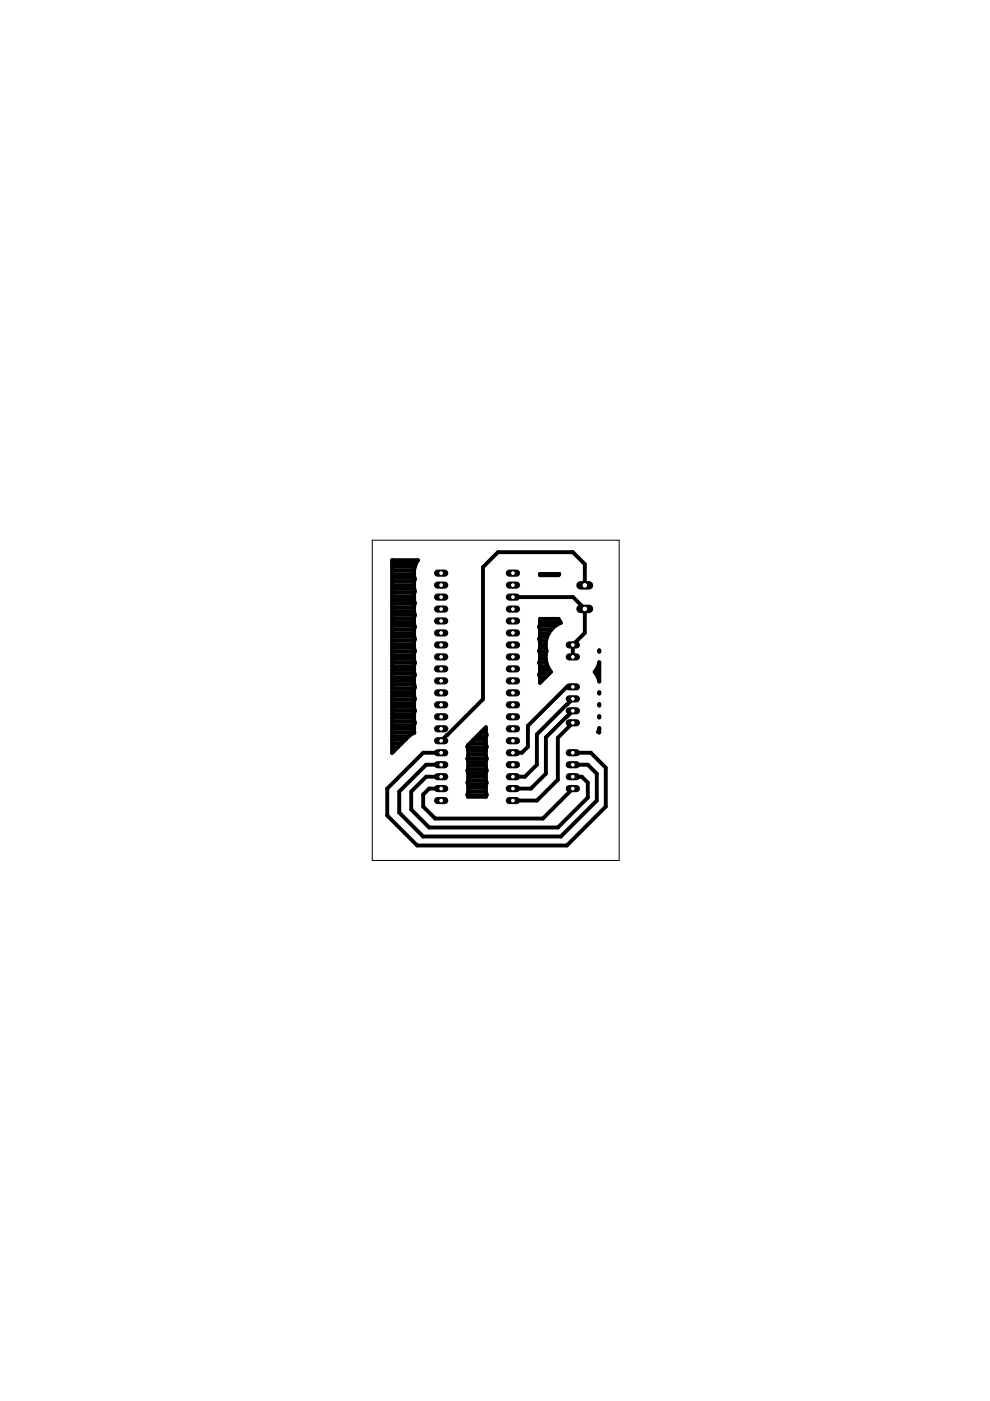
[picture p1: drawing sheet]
<svg xmlns="http://www.w3.org/2000/svg" width="210mm" height="297mm" viewBox="0 0 210 297" stroke-linecap="round" stroke-linejoin="round" font-family="sans-serif">
<g fill="none" stroke="#000" stroke-width=".83">
<path d="M83.1 118.8h5.5a4.6 4.6 0 0 0-.6 4l-.2 .6v1.3l.2 .6-.2 .6v1.4l.2 .6-.2 .6v1.3l.2 .6-.2 .6v1.3l.2 .6-.2 .6v1.4l.2 .6-.2 .6v1.3l.2 .6-.2 .6v1.3l.2 .6-.2 .7v1.3l.2 .6-.2 .6v1.3l.2 .6-.2 .6v1.4l.2 .6-.2 .6v1.3l.2 .6-.2 .6v1.3l.2 .6-.2 .7v1.4l-.9 .6-3.8 3.7zM83.1 119.4h5.1M83.1 139.7h4.7M83.1 138.9h4.7M83.1 138.1h4.8M83.1 137.4h4.7M83.1 136.6h4.7M83.1 135.8h4.8M83.1 135h4.7M83.1 134.2h4.7M83.1 133.5h4.7M83.1 132.7h4.8"/>
<path d="M83.1 131.9h4.7M83.1 131.1h4.7M83.1 130.3h4.8M83.1 129.6h4.7M83.1 128.8h4.7M83.1 128h4.8M83.1 127.2h4.7M83.1 126.4h4.7M83.1 125.6h4.8M83.1 124.9h4.7M83.1 124.1h4.7M83.1 123.3h4.7"/>
<path d="M83.1 122.5h4.8M83.1 121.8h4.7M83.1 121h4.7M83.1 120.2h4.9M108.8 126.6h12.7l2.5 2.5v5.1l-2.5 2.5v2.6M114.4 138.1h1.4M114.4 132.7h3.4M114.4 135.8h1.4M114.4 135h1.6M114.5 133.5h2.4M114.5 131.2h3.9l.5 .9a4.9 4.9 0 0 0-3 5.9 4.7 4.7 0 0 0 .9 4.5l-2.3 2.3v-1.1l-.2-.6 .2-.6v-1.3l-.2-.7 .2-.6v-1.3l-.2-.6 .2-.6v-1.3l-.2-.6 .2-.6v-1.4l-.2-.6 .2-.6zM114.5 121.7h4.1l-.2 .3h-3.9z"/>
<path d="M114.5 139.7h1.2M114.5 138.9h1.2M114.5 137.4h1.2M114.5 136.6h1.2M114.5 134.2h1.9M114.5 131.9h4.3M114.5 121.8h4.1M124 124.1v-4.5l-2.5-2.5h-15.9l-3.2 3.1v28.1l-8.9 8.8M127.1 137.9v.3zM127.1 138.1v.1M83.1 159.2h.5M83.1 158.4h1.2"/>
<path d="M83.1 157.6h2M83.1 156.9h2.8M83.1 156.1h3.6M83.1 155.3h4.7M83.1 154.5h4.7M83.1 153.8h4.7M83.1 153h4.8M83.1 152.2h4.7M83.1 151.4h4.7M83.1 150.6h4.8M83.1 149.9h4.7M83.1 149.1h4.7"/>
<path d="M83.1 148.3h4.8M83.1 147.5h4.7M83.1 146.7h4.7M83.1 145.9h4.8M83.1 145.2h4.7M83.1 144.4h4.7M83.1 143.6h4.7M83.1 142.8h4.8M83.1 142h4.7M83.1 141.3h4.7M83.1 140.5h4.8M93.5 159.6h-3.8l-7.6 7.6v5.7l6.4 6.4h31.7l8.2-8.3v-8.2l-3.1-3.2h-3.8"/>
<path d="M99.1 158.4h4.1M99.3 160h3.7M99.3 159.2h3.7M99.5 157.6h3.5M100.3 156.9h2.7M101.1 156.1h2M101.9 155.3h1.2M102.7 154.5h.3M103 154.2l.2 1.6-.2 .6v1.3l.2 .6-.2 .6v1.4l.2 .6-.2 .6v1.3l.2 .6-.2 .6v1.3l.2 .6-.2 .7v1.3l.2 .6-.1 .4h-3.9l-.1-.4 .2-.6v-1.3l-.2-.7 .2-.6v-1.3l-.2-.6 .2-.6v-1.3l-.2-.6 .2-.6v-1.4l-.2-.6 .1-.3zM114.3 140.5h1.6M114.4 142.8h2.1M114.5 143.6h1.2"/>
<path d="M114.5 144.4h.4M114.5 142h2M114.5 141.3h1.6M121.5 153.2l-3.2 3.2v8.9l-4.5 4.4h-5M121.5 150.7l-5.8 5.6v7.7l-3.1 3.2h-3.8M121.5 148.2l-7.7 7.5v6.4l-2.5 2.6h-2.5M121.5 145.6h-1.3l-8.3 8.3v4.4l-1.2 1.3h-1.9M126.3 142.8h.8M126.4 142h.7M126.8 143.6h.3M126.8 141.3h.3M127 154.5h.1"/>
<path d="M127 144.4h.1M127 140.5h.1M127.1 140.4v4.1l-.2-.8-.8-1.2 .8-1.3zM127.1 146.7v.3zM127.1 149.3v.3zM127.1 151.8v.3zM127.1 154.4v.9l-.3-.1zM93.5 167.2h-2.5l-1.3 1.3v2.5l2.6 2.5h22.8l6.4-6.3M93.5 164.7h-3.1l-3.2 3.1v3.8l3.8 3.9h27.3l6.3-6.4v-3.2l-1.2-1.2h-1.9M93.5 162.1h-3.1l-5.8 5.7v4.5l5.1 5.1h29.2l7.6-7.7v-5.7l-1.9-1.9h-3.1M99.1 168.6h4.1M99.1 160.8h4.1"/>
<path d="M99.2 166.2h3.9M99.2 163.1h3.9M99.2 165.5h3.9M99.2 163.9h3.9M99.3 164.7h3.7M99.3 167.8h3.7M99.3 167h3.7M99.3 162.3h3.7M99.3 161.6h3.7"/>
</g>
<path d="M92.8 121.5h1.5" fill="none" stroke="#000" stroke-width="1.5"/>
<circle cx="93.5" cy="121.5" r=".51" fill="#fff" stroke="#000" stroke-width=".21"/>
<path d="M92.8 124.1h1.5" fill="none" stroke="#000" stroke-width="1.5"/>
<circle cx="93.5" cy="124.1" r=".51" fill="#fff" stroke="#000" stroke-width=".21"/>
<path d="M92.8 126.6h1.5" fill="none" stroke="#000" stroke-width="1.5"/>
<circle cx="93.5" cy="126.6" r=".51" fill="#fff" stroke="#000" stroke-width=".21"/>
<path d="M92.8 129.1h1.5" fill="none" stroke="#000" stroke-width="1.5"/>
<circle cx="93.5" cy="129.1" r=".51" fill="#fff" stroke="#000" stroke-width=".21"/>
<path d="M92.8 131.7h1.5" fill="none" stroke="#000" stroke-width="1.5"/>
<circle cx="93.5" cy="131.7" r=".51" fill="#fff" stroke="#000" stroke-width=".21"/>
<path d="M92.8 134.2h1.5" fill="none" stroke="#000" stroke-width="1.5"/>
<circle cx="93.5" cy="134.2" r=".51" fill="#fff" stroke="#000" stroke-width=".21"/>
<path d="M92.8 136.7h1.5" fill="none" stroke="#000" stroke-width="1.5"/>
<circle cx="93.5" cy="136.7" r=".51" fill="#fff" stroke="#000" stroke-width=".21"/>
<path d="M92.8 139.3h1.5" fill="none" stroke="#000" stroke-width="1.5"/>
<circle cx="93.5" cy="139.3" r=".51" fill="#fff" stroke="#000" stroke-width=".21"/>
<path d="M92.8 141.8h1.5" fill="none" stroke="#000" stroke-width="1.5"/>
<circle cx="93.5" cy="141.8" r=".51" fill="#fff" stroke="#000" stroke-width=".21"/>
<path d="M92.8 144.4h1.5" fill="none" stroke="#000" stroke-width="1.5"/>
<circle cx="93.5" cy="144.4" r=".51" fill="#fff" stroke="#000" stroke-width=".21"/>
<path d="M92.8 146.9h1.5" fill="none" stroke="#000" stroke-width="1.5"/>
<circle cx="93.5" cy="146.9" r=".51" fill="#fff" stroke="#000" stroke-width=".21"/>
<path d="M92.8 149.4h1.5" fill="none" stroke="#000" stroke-width="1.5"/>
<circle cx="93.5" cy="149.4" r=".51" fill="#fff" stroke="#000" stroke-width=".21"/>
<path d="M92.8 152h1.5" fill="none" stroke="#000" stroke-width="1.5"/>
<circle cx="93.5" cy="152" r=".51" fill="#fff" stroke="#000" stroke-width=".21"/>
<path d="M92.8 154.5h1.5" fill="none" stroke="#000" stroke-width="1.5"/>
<circle cx="93.5" cy="154.5" r=".51" fill="#fff" stroke="#000" stroke-width=".21"/>
<path d="M92.8 157.1h1.5" fill="none" stroke="#000" stroke-width="1.5"/>
<circle cx="93.5" cy="157.1" r=".51" fill="#fff" stroke="#000" stroke-width=".21"/>
<path d="M92.8 159.6h1.5" fill="none" stroke="#000" stroke-width="1.5"/>
<circle cx="93.5" cy="159.6" r=".51" fill="#fff" stroke="#000" stroke-width=".21"/>
<path d="M92.8 162.1h1.5" fill="none" stroke="#000" stroke-width="1.5"/>
<circle cx="93.5" cy="162.1" r=".51" fill="#fff" stroke="#000" stroke-width=".21"/>
<path d="M92.8 164.7h1.5" fill="none" stroke="#000" stroke-width="1.5"/>
<circle cx="93.5" cy="164.7" r=".51" fill="#fff" stroke="#000" stroke-width=".21"/>
<path d="M92.8 167.2h1.5" fill="none" stroke="#000" stroke-width="1.5"/>
<circle cx="93.5" cy="167.2" r=".51" fill="#fff" stroke="#000" stroke-width=".21"/>
<path d="M92.8 169.7h1.5" fill="none" stroke="#000" stroke-width="1.5"/>
<circle cx="93.5" cy="169.7" r=".51" fill="#fff" stroke="#000" stroke-width=".21"/>
<path d="M108 121.5h1.5" fill="none" stroke="#000" stroke-width="1.5"/>
<circle cx="108.8" cy="121.5" r=".51" fill="#fff" stroke="#000" stroke-width=".21"/>
<path d="M108 124.1h1.5" fill="none" stroke="#000" stroke-width="1.5"/>
<circle cx="108.8" cy="124.1" r=".51" fill="#fff" stroke="#000" stroke-width=".21"/>
<path d="M108 126.6h1.5" fill="none" stroke="#000" stroke-width="1.5"/>
<circle cx="108.8" cy="126.6" r=".51" fill="#fff" stroke="#000" stroke-width=".21"/>
<path d="M108 129.1h1.5" fill="none" stroke="#000" stroke-width="1.5"/>
<circle cx="108.8" cy="129.1" r=".51" fill="#fff" stroke="#000" stroke-width=".21"/>
<path d="M108 131.7h1.5" fill="none" stroke="#000" stroke-width="1.5"/>
<circle cx="108.8" cy="131.7" r=".51" fill="#fff" stroke="#000" stroke-width=".21"/>
<path d="M108 134.2h1.5" fill="none" stroke="#000" stroke-width="1.5"/>
<circle cx="108.8" cy="134.2" r=".51" fill="#fff" stroke="#000" stroke-width=".21"/>
<path d="M108 136.7h1.5" fill="none" stroke="#000" stroke-width="1.5"/>
<circle cx="108.8" cy="136.7" r=".51" fill="#fff" stroke="#000" stroke-width=".21"/>
<path d="M108 139.3h1.5" fill="none" stroke="#000" stroke-width="1.5"/>
<circle cx="108.8" cy="139.3" r=".51" fill="#fff" stroke="#000" stroke-width=".21"/>
<path d="M108 141.8h1.5" fill="none" stroke="#000" stroke-width="1.5"/>
<circle cx="108.8" cy="141.8" r=".51" fill="#fff" stroke="#000" stroke-width=".21"/>
<path d="M108 144.4h1.5" fill="none" stroke="#000" stroke-width="1.5"/>
<circle cx="108.8" cy="144.4" r=".51" fill="#fff" stroke="#000" stroke-width=".21"/>
<path d="M108 146.9h1.5" fill="none" stroke="#000" stroke-width="1.5"/>
<circle cx="108.8" cy="146.9" r=".51" fill="#fff" stroke="#000" stroke-width=".21"/>
<path d="M108 149.4h1.5" fill="none" stroke="#000" stroke-width="1.5"/>
<circle cx="108.8" cy="149.4" r=".51" fill="#fff" stroke="#000" stroke-width=".21"/>
<path d="M108 152h1.5" fill="none" stroke="#000" stroke-width="1.5"/>
<circle cx="108.8" cy="152" r=".51" fill="#fff" stroke="#000" stroke-width=".21"/>
<path d="M108 154.5h1.5" fill="none" stroke="#000" stroke-width="1.5"/>
<circle cx="108.8" cy="154.5" r=".51" fill="#fff" stroke="#000" stroke-width=".21"/>
<path d="M108 157.1h1.5" fill="none" stroke="#000" stroke-width="1.5"/>
<circle cx="108.8" cy="157.1" r=".51" fill="#fff" stroke="#000" stroke-width=".21"/>
<path d="M108 159.6h1.5" fill="none" stroke="#000" stroke-width="1.5"/>
<circle cx="108.8" cy="159.6" r=".51" fill="#fff" stroke="#000" stroke-width=".21"/>
<path d="M108 162.1h1.5" fill="none" stroke="#000" stroke-width="1.5"/>
<circle cx="108.8" cy="162.1" r=".51" fill="#fff" stroke="#000" stroke-width=".21"/>
<path d="M108 164.7h1.5" fill="none" stroke="#000" stroke-width="1.5"/>
<circle cx="108.8" cy="164.7" r=".51" fill="#fff" stroke="#000" stroke-width=".21"/>
<path d="M108 167.2h1.5" fill="none" stroke="#000" stroke-width="1.5"/>
<circle cx="108.8" cy="167.2" r=".51" fill="#fff" stroke="#000" stroke-width=".21"/>
<path d="M108 169.7h1.5" fill="none" stroke="#000" stroke-width="1.5"/>
<circle cx="108.8" cy="169.7" r=".51" fill="#fff" stroke="#000" stroke-width=".21"/>
<path d="M120.7 159.6h1.5" fill="none" stroke="#000" stroke-width="1.5"/>
<circle cx="121.5" cy="159.6" r=".51" fill="#fff" stroke="#000" stroke-width=".21"/>
<path d="M120.7 162.1h1.5" fill="none" stroke="#000" stroke-width="1.5"/>
<circle cx="121.5" cy="162.1" r=".51" fill="#fff" stroke="#000" stroke-width=".21"/>
<path d="M120.7 164.7h1.5" fill="none" stroke="#000" stroke-width="1.5"/>
<circle cx="121.5" cy="164.7" r=".51" fill="#fff" stroke="#000" stroke-width=".21"/>
<path d="M120.7 167.2h1.5" fill="none" stroke="#000" stroke-width="1.5"/>
<circle cx="121.5" cy="167.2" r=".51" fill="#fff" stroke="#000" stroke-width=".21"/>
<path d="M120.7 145.6h1.5" fill="none" stroke="#000" stroke-width="1.5"/>
<circle cx="121.5" cy="145.6" r=".51" fill="#fff" stroke="#000" stroke-width=".21"/>
<path d="M120.7 148.2h1.5" fill="none" stroke="#000" stroke-width="1.5"/>
<circle cx="121.5" cy="148.2" r=".51" fill="#fff" stroke="#000" stroke-width=".21"/>
<path d="M120.7 150.7h1.5" fill="none" stroke="#000" stroke-width="1.5"/>
<circle cx="121.5" cy="150.7" r=".51" fill="#fff" stroke="#000" stroke-width=".21"/>
<path d="M120.7 153.2h1.5" fill="none" stroke="#000" stroke-width="1.5"/>
<circle cx="121.5" cy="153.2" r=".51" fill="#fff" stroke="#000" stroke-width=".21"/>
<path d="M120.7 139.3h1.5" fill="none" stroke="#000" stroke-width="1.5"/>
<circle cx="121.5" cy="139.3" r=".51" fill="#fff" stroke="#000" stroke-width=".21"/>
<path d="M120.7 136.7h1.5" fill="none" stroke="#000" stroke-width="1.5"/>
<circle cx="121.5" cy="136.7" r=".51" fill="#fff" stroke="#000" stroke-width=".21"/>
<path d="M123.1 124.1h1.8" fill="none" stroke="#000" stroke-width="1.8"/>
<circle cx="124" cy="124.1" r=".59" fill="#fff" stroke="#000" stroke-width=".21"/>
<path d="M123.1 129.1h1.8" fill="none" stroke="#000" stroke-width="1.8"/>
<circle cx="124" cy="129.1" r=".59" fill="#fff" stroke="#000" stroke-width=".21"/>
<path d="M78.9 114.5h52.4v67.9h-52.4z" fill="none" stroke="#000" stroke-width=".21"/>
</svg>
